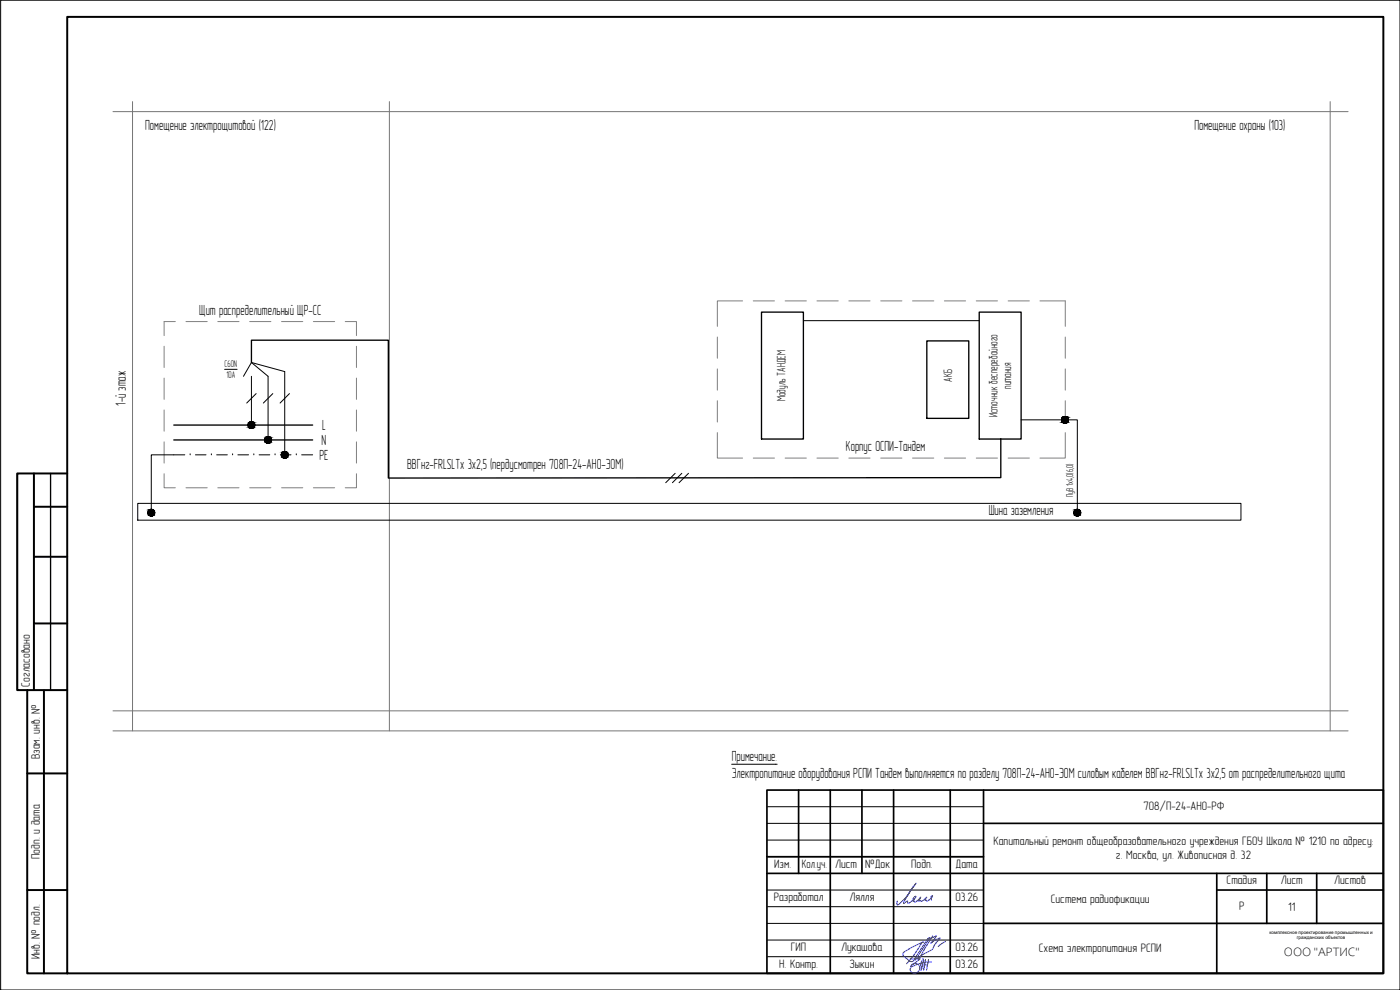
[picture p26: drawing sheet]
<svg xmlns="http://www.w3.org/2000/svg" width="420mm" height="297mm" viewBox="0 0 420 297" stroke-linecap="round" stroke-linejoin="round" font-family="sans-serif">
<defs><g id="words">
<g font-size="4.4">
<text x="43.6" y="39">Помещение электрощитовой (122)</text>
<text x="358.4" y="39">Помещение охраны (103)</text>
<text x="59.8" y="94.4">Щит распределительный ЩР-СС</text>
<text x="37.8" y="121.7" transform="rotate(-90 37.8 121.7)">1-й этаж</text>
<text x="96.7" y="128.9">L</text>
<text x="95.9" y="138">PE</text>
<text x="96.5" y="133.5">N</text>
<text x="253.9" y="135.4">Корпус ОСПИ-Тандем</text>
<text x="122.2" y="140.7">ВВГнг-FRLSLTx 3x2,5 (пердусмотрен 708П-24-АНО-ЭОМ)</text>
<text x="296.7" y="154.6">Шина заземления</text>
<text x="219.6" y="228.4">Примечание.</text>
<text x="219.6" y="233.4">Электропитание оборудования РСПИ Тандем выполняется по разделу 708П-24-АНО-ЭОМ силовым кабелем ВВГнг-FRLSLTx 3x2,5 от распределительного щита</text>
</g>
<text font-size="3.8" x="385.3" y="286.9">ООО &quot;АРТИС&quot;</text>
<g font-size="3.7">
<text x="285.7" y="114.6" transform="rotate(-90 285.7 114.6)">АКБ</text>
<text x="303.5" y="116.6" transform="rotate(-90 303.5 116.6)">питания</text>
<text x="235.7" y="120.3" transform="rotate(-90 235.7 120.3)">Модуль ТАНДЕМ</text>
<text x="299.3" y="125.1" transform="rotate(-90 299.3 125.1)">Источник бесперебойного</text>
<text x="8.9" y="206" transform="rotate(-90 8.9 206)">Согласовано</text>
<text x="11.9" y="227.8" transform="rotate(-90 11.9 227.8)">Взам. инв. №</text>
<text x="343.2" y="243.1">708/П-24-АНО-РФ</text>
<text x="11.9" y="257.7" transform="rotate(-90 11.9 257.7)">Подп. и дата</text>
<text x="298.2" y="253.5">Капитальный ремонт общеобразовательного учреждения ГБОУ Школа № 1210 по адресу:</text>
<text x="334.9" y="257.7">г. Москва, ул. Живописная д. 32</text>
<text x="232.4" y="260.4">Изм.</text>
<text x="240.6" y="260.4">Кол.уч.</text>
<text x="250.6" y="260.4">Лист</text>
<text x="259.7" y="260.4">№Док</text>
<text x="273.5" y="260.4">Подп.</text>
<text x="286.8" y="260.4">Дата</text>
<text x="368.1" y="265.4">Стадия</text>
<text x="384.4" y="265.4">Лист</text>
<text x="400.4" y="265.4">Листов</text>
<text x="232.2" y="270.4">Разработал</text>
<text x="254.9" y="270.4">Лялля</text>
<text x="286.7" y="270.4">03.26</text>
<text x="315.3" y="270.8">Система радиофикации</text>
<text x="371.9" y="272.9">Р</text>
<text x="386.6" y="273.3">11</text>
<text x="11.9" y="287.7" transform="rotate(-90 11.9 287.7)">Инв. № подл.</text>
<text x="237.3" y="285.4">ГИП</text>
<text x="252.4" y="285.4">Лукашова</text>
<text x="286.7" y="285.4">03.26</text>
<text x="311.8" y="285.6">Схема электропитания РСПИ</text>
<text x="233.8" y="290.5">Н. Контр.</text>
<text x="254.9" y="290.4">Зыкин</text>
<text x="286.7" y="290.4">03.26</text>
</g>
<g font-size="2.9">
<text x="67.4" y="110.2">C60N</text>
<text x="67.9" y="113.5">10А</text>
<text x="322.1" y="149.3" transform="rotate(-90 322.1 149.3)">ПуВ 1х4,0(6,0)</text>
</g>
<g font-size="1.4">
<text x="381" y="280.2">комплексное проектирование промышленных и</text>
<text x="389.2" y="281.9">гражданских объектов</text>
</g>
</g></defs>
<!-- layer: 0 -->
<g fill="none" stroke="#000" stroke-width=".3">
<path d="M241.1 96.2h52.8M67.4 110.8h3.8M73.1 112.9l2.4-4.1 5 4.1v19.1M75.5 108.8l9.9 2.7v25M75.5 112.9v14.6M76.9 118.1l-2.9 2.8M81.9 118.1l-2.9 2.8M86.9 118.1l-2.8 2.8M55.5 136.5h-10.1v17.3M57.1 136.5h.1M58.7 136.5h3.1M63.4 136.5h.1"/>
<path d="M65 136.5h3.2M69.8 136.5h.1M71.4 136.5h3.2M76.2 136.5h.1M77.8 136.5h3.2M82.6 136.5h.1M84.1 136.5h3.2M88.9 136.5h.1M90.5 136.5h3.3M306.5 126h16.8v27.8M41.3 151h331.1v5.1h-331.1zM202.6 142l-2.8 2.8"/>
<path d="M204.6 142l-2.8 2.8M206.6 142l-2.8 2.8M219.6 229.3h13.6"/>
<circle cx="75.4" cy="127.5" r="1.01"/>
<circle cx="80.4" cy="132" r="1.01"/>
<circle cx="85.4" cy="136.5" r="1.01"/>
<circle cx="319.6" cy="126" r="1.01"/>
<circle cx="45.4" cy="153.8" r="1.01"/>
<circle cx="323.3" cy="153.8" r="1.01"/>
</g>
<path d="M33.9 33.5h370.7M39.8 30.5v188.8M116.9 30.5v188.8M399.2 30.5v188.8M33.9 219.3h370.7M33.9 213.3h370.7" fill="none" stroke="#767676" stroke-width=".3"/>
<path d="M228.5 93.6h12.6v38.1h-12.6zM293.9 93.6h12.6v38.1h-12.6zM75.5 108.8v-6.7h41v41.3l183.9-.1v-11.7M278.2 102.3h12.5v23.2h-12.5zM52.2 132h41.6M52.2 127.5h41.6" fill="none" stroke="#000" stroke-width=".4"/>
<g fill="#000" stroke="#000" stroke-width=".3">
<path d="M75.2 128.5h.5zM75.3 126.5h.3zM80.2 133h.5zM80.3 131h.3zM85.2 137.4h.5zM85.3 135.5h.3zM319.4 126.9h.4zM319.4 126.9h.5zM319.5 125h.2zM45.2 154.8h.5zM45.3 152.8h.2zM323.1 154.8h.5z"/>
<path d="M323.2 152.8h.2z"/>
<path d="M75.2 128.5h.4zM75.3 128.5h.3z"/>
<path d="M75.3 126.5l.4 .1zM75.2 126.6h.5z"/>
<path d="M75.2 126.6h.6zM75.1 126.6h.7z"/>
<path d="M75.1 126.6h.8zM75.1 126.6h.8z"/>
<path d="M75.1 128.5h.7zM75.1 128.5h.6z"/>
<path d="M75.1 126.6l.8 .1zM75 126.7h.9z"/>
<path d="M75.1 128.4h.8zM75.1 128.4l.7 .1z"/>
<path d="M75 126.7h1zM74.9 126.7h1.1z"/>
<path d="M75 128.4h.9zM75 128.4h.9z"/>
<path d="M74.9 126.7l1.2 .1zM74.8 126.8h1.3z"/>
<path d="M74.9 128.3h1.1zM74.9 128.3l1 .1z"/>
<path d="M74.8 126.8h1.4zM74.7 126.8h1.5z"/>
<path d="M74.8 128.3h1.3zM74.8 128.3h1.2z"/>
<path d="M74.7 126.8l1.5 .1zM74.7 126.8l1.5 .1z"/>
<path d="M74.7 128.2h1.5zM74.7 128.2l1.4 .1z"/>
<path d="M74.7 126.9l1.6 .1zM74.7 126.9l1.6 .1z"/>
<path d="M74.7 128.2h1.5zM74.7 128.2h1.5z"/>
<path d="M74.6 127l1.7 .1zM74.6 127l1.7 .1z"/>
<path d="M74.6 128.1h1.7zM74.6 128.1l1.6 .1z"/>
<path d="M74.6 127.1l1.8 .1zM74.6 127.1l1.8 .1z"/>
<path d="M74.6 128h1.7zM74.6 128l1.7 .1z"/>
<path d="M74.5 127.2h1.9zM74.5 127.2h1.9z"/>
<path d="M74.5 127.9h1.9zM74.5 127.9l1.8 .1z"/>
<path d="M74.5 127.2l1.9 .1zM74.5 127.2l1.9 .1z"/>
<path d="M74.5 127.8h1.9zM74.5 127.8l1.9 .1z"/>
<path d="M74.5 127.3l2 .1zM74.5 127.3l2 .1z"/>
<path d="M74.5 127.7h1.9zM74.5 127.7l1.9 .1z"/>
<path d="M74.5 127.4l2 .1zM74.5 127.4l2 .1z"/>
<path d="M74.5 127.5l2 .1zM74.5 127.5l2 .1z"/>
<path d="M74.5 127.6h2zM74.5 127.6l1.9 .1z"/>
<path d="M80.2 133h.4zM80.3 133h.3z"/>
<path d="M80.3 131h.4zM80.2 131h.5z"/>
<path d="M80.2 131h.6zM80.1 131h.7z"/>
<path d="M80.1 131l.8 .1zM80.1 131.1h.8z"/>
<path d="M80.1 133h.7zM80.1 133h.6z"/>
<path d="M80.1 131.1h.8zM80 131.1h.9z"/>
<path d="M80.1 132.9h.8zM80.1 132.9l.7 .1z"/>
<path d="M80 131.1l1 .1zM79.9 131.2h1.1z"/>
<path d="M80 132.9h.9zM80 132.9h.9z"/>
<path d="M79.9 131.2h1.2zM79.8 131.2h1.3z"/>
<path d="M79.9 132.8h1.1zM79.9 132.8l1 .1z"/>
<path d="M79.8 131.2l1.4 .1zM79.8 131.2l1.4 .1z"/>
<path d="M79.8 132.8h1.3zM79.8 132.8h1.2z"/>
<path d="M79.7 131.3l1.5 .1zM79.7 131.3l1.5 .1z"/>
<path d="M79.7 132.7h1.5zM79.7 132.7l1.4 .1z"/>
<path d="M79.7 131.4l1.6 .1zM79.7 131.4l1.6 .1z"/>
<path d="M79.7 132.6h1.5zM79.7 132.6l1.5 .1z"/>
<path d="M79.6 131.5h1.7zM79.6 131.5h1.7z"/>
<path d="M79.6 132.6h1.7zM79.6 132.6h1.6z"/>
<path d="M79.6 131.5l1.8 .1zM79.6 131.5l1.8 .1z"/>
<path d="M79.6 132.5h1.7zM79.6 132.5l1.7 .1z"/>
<path d="M79.5 131.6l1.9 .1zM79.5 131.6l1.9 .1z"/>
<path d="M79.5 132.4h1.9zM79.5 132.4l1.8 .1z"/>
<path d="M79.5 131.7l1.9 .1zM79.5 131.7l1.9 .1z"/>
<path d="M79.5 132.3h1.9zM79.5 132.3l1.9 .1z"/>
<path d="M79.5 131.8l1.9 .1zM79.5 131.8l1.9 .1z"/>
<path d="M79.5 131.9l2 .1zM79.5 131.9l2 .1z"/>
<path d="M79.5 132.1l1.9 .1zM79.5 132.1l1.9 .1z"/>
<path d="M79.5 132.2h1.9zM79.5 132.2l1.9 .1z"/>
<path d="M79.5 132h2zM79.5 132l1.9 .1z"/>
<path d="M85.2 137.4l.4 .1zM85.3 137.5h.3z"/>
<path d="M85.3 135.5h.4zM85.2 135.5h.5z"/>
<path d="M85.2 135.5h.6zM85.1 135.5h.7z"/>
<path d="M85.1 135.5l.8 .1zM85 135.6h.9z"/>
<path d="M85.1 137.4h.7zM85.1 137.4h.6z"/>
<path d="M85 135.6h1zM85 135.6h1z"/>
<path d="M85 137.4h.9zM85 137.4h.8z"/>
<path d="M85 135.6l1 .1zM84.9 135.7h1.1z"/>
<path d="M85 137.3h1zM85 137.3l.9 .1z"/>
<path d="M84.9 135.7h1.2zM84.9 135.7h1.2z"/>
<path d="M84.9 137.3h1.1zM84.9 137.3h1.1z"/>
<path d="M84.8 135.7l1.4 .1zM84.8 135.7l1.4 .1z"/>
<path d="M84.8 137.2h1.3zM84.8 137.2l1.2 .1z"/>
<path d="M84.8 135.8l1.4 .1zM84.7 135.9h1.5z"/>
<path d="M84.8 137.2h1.4zM84.8 137.2h1.3z"/>
<path d="M84.7 135.9h1.6zM84.7 135.9h1.6z"/>
<path d="M84.7 137.1h1.5zM84.7 137.1l1.5 .1z"/>
<path d="M84.6 135.9l1.7 .1zM84.6 135.9l1.7 .1z"/>
<path d="M84.6 137h1.7zM84.6 137l1.6 .1z"/>
<path d="M84.6 136l1.8 .1zM84.6 136l1.8 .1z"/>
<path d="M84.6 136.9h1.7zM84.6 136.9l1.7 .1z"/>
<path d="M84.5 136.1l1.9 .1zM84.5 136.1l1.9 .1z"/>
<path d="M84.5 136.8h1.9zM84.5 136.8l1.8 .1z"/>
<path d="M84.5 136.2l1.9 .1zM84.5 136.2l1.9 .1z"/>
<path d="M84.5 136.8h1.9zM84.5 136.8h1.9z"/>
<path d="M84.5 136.3l1.9 .1zM84.5 136.3l1.9 .1z"/>
<path d="M84.5 136.4l2 .1zM84.5 136.4l2 .1z"/>
<path d="M84.5 136.6l1.9 .1zM84.5 136.6l1.9 .1z"/>
<path d="M84.5 136.7h1.9zM84.5 136.7l1.9 .1z"/>
<path d="M84.5 136.5h2zM84.5 136.5l1.9 .1z"/>
<path d="M319.4 126.9h.3zM319.5 126.9h.2z"/>
<path d="M319.4 126.9h.3zM319.5 126.9h.2z"/>
<path d="M319.5 125h.3zM319.4 125h.4z"/>
<path d="M319.5 125h.4zM319.4 125h.5z"/>
<path d="M319.4 125h.5zM319.3 125h.6z"/>
<path d="M319.4 125h.6zM319.3 125h.7z"/>
<path d="M319.3 125l.7 .1zM319.2 125.1h.8z"/>
<path d="M319.3 126.9h.6zM319.3 126.9h.5z"/>
<path d="M319.3 125l.8 .1zM319.2 125.1h.9z"/>
<path d="M319.3 126.9h.7zM319.3 126.9h.6z"/>
<path d="M319.2 125.1h.9zM319.1 125.1h1z"/>
<path d="M319.2 126.9h.8zM319.2 126.9h.7z"/>
<path d="M319.2 125.1h.9zM319.1 125.1h1z"/>
<path d="M319.2 126.9h.9zM319.2 126.9h.8z"/>
<path d="M319.1 125.1h1.1zM319 125.1h1.2z"/>
<path d="M319.1 126.8h1zM319.1 126.8l.9 .1z"/>
<path d="M319.1 125.1h1.1zM319.1 125.1h1.1z"/>
<path d="M319.1 126.8h1zM319.1 126.8l1 .1z"/>
<path d="M319 125.1l1.3 .1zM319 125.2h1.3z"/>
<path d="M319 126.8h1.2zM319 126.8h1.1z"/>
<path d="M319.1 125.1l1.2 .1zM319 125.2h1.3z"/>
<path d="M319.1 126.8h1.1zM319.1 126.8h1z"/>
<path d="M319 125.2l1.3 .1zM319 125.2l1.3 .1z"/>
<path d="M319 126.7h1.3zM319 126.7l1.2 .1z"/>
<path d="M319 125.2l1.4 .1zM318.9 125.3h1.5z"/>
<path d="M319 126.7h1.3zM319 126.7l1.2 .1z"/>
<path d="M318.9 125.3h1.5zM318.9 125.3h1.5z"/>
<path d="M318.9 126.6h1.4zM318.9 126.6l1.4 .1z"/>
<path d="M318.9 125.3h1.5zM318.9 125.3h1.5z"/>
<path d="M318.9 126.6h1.5zM318.9 126.6l1.4 .1z"/>
<path d="M318.8 125.3l1.7 .1zM318.8 125.3l1.7 .1z"/>
<path d="M318.8 126.6h1.6zM318.8 126.6h1.5z"/>
<path d="M318.9 125.3l1.6 .1zM318.9 125.3l1.6 .1z"/>
<path d="M318.9 126.6h1.5zM318.9 126.6h1.5z"/>
<path d="M318.8 125.4l1.7 .1zM318.8 125.4l1.7 .1z"/>
<path d="M318.8 126.5h1.7zM318.8 126.5l1.6 .1z"/>
<path d="M318.8 125.4l1.7 .1zM318.8 125.4l1.7 .1z"/>
<path d="M318.8 126.5h1.7zM318.8 126.5l1.6 .1z"/>
<path d="M318.7 125.5l1.8 .1zM318.7 125.5l1.8 .1z"/>
<path d="M318.7 126.4h1.8zM318.7 126.4l1.8 .1z"/>
<path d="M318.7 125.5l1.9 .1zM318.7 125.5l1.9 .1z"/>
<path d="M318.7 126.4h1.8zM318.7 126.4l1.8 .1z"/>
<path d="M318.7 125.6l1.9 .1zM318.7 125.6l1.9 .1z"/>
<path d="M318.7 126.3h1.8zM318.7 126.3l1.8 .1z"/>
<path d="M318.7 125.7l1.9 .1zM318.7 125.7l1.9 .1z"/>
<path d="M318.7 126.2h1.9zM318.7 126.2l1.8 .1z"/>
<path d="M318.7 125.6l1.9 .1zM318.7 125.6l1.9 .1z"/>
<path d="M318.7 126.3h1.9zM318.7 126.3l1.8 .1z"/>
<path d="M318.7 125.7l1.9 .1zM318.7 125.7l1.9 .1z"/>
<path d="M318.7 126.2h1.9zM318.7 126.2l1.9 .1z"/>
<path d="M318.6 125.8l2 .1zM318.6 125.8l2 .1z"/>
<path d="M318.6 125.9l2 .1zM318.6 125.9l2 .1z"/>
<path d="M318.6 126l2 .1zM318.6 126l2 .1z"/>
<path d="M318.6 126.1h2zM318.6 126.1h2z"/>
<path d="M318.6 126.1h2zM318.6 126.1l2 .1z"/>
<path d="M318.7 125.8l1.9 .1zM318.7 125.8l1.9 .1z"/>
<path d="M318.7 126.1h1.9zM318.7 126.1l1.9 .1z"/>
<path d="M318.6 125.9l2 .1zM318.6 125.9l2 .1z"/>
<path d="M318.6 126l2 .1zM318.6 126l2 .1z"/>
<path d="M318.6 126.1h2zM318.6 126.1h2z"/>
<path d="M45.2 154.8h.3zM45.3 154.8h.2z"/>
<path d="M45.3 152.8l.4 .1zM45.2 152.9h.5z"/>
<path d="M45.2 152.9h.5zM45.1 152.9h.6z"/>
<path d="M45.1 152.9h.7zM45 152.9h.8z"/>
<path d="M45.1 154.8h.6zM45.1 154.8h.6z"/>
<path d="M45 152.9l.9 .1zM44.9 153h1z"/>
<path d="M45 154.7h.8zM45 154.7l.7 .1z"/>
<path d="M44.9 153h1.1zM44.8 153h1.2z"/>
<path d="M44.9 154.7h1zM44.9 154.7h.9z"/>
<path d="M44.8 153l1.3 .1zM44.7 153.1h1.4z"/>
<path d="M44.8 154.7h1.2zM44.8 154.7h1.1z"/>
<path d="M44.7 153.1h1.4zM44.7 153.1h1.4z"/>
<path d="M44.7 154.6h1.4zM44.7 154.6l1.3 .1z"/>
<path d="M44.7 153.1l1.5 .1zM44.6 153.2h1.6z"/>
<path d="M44.7 154.5h1.4zM44.7 154.5l1.4 .1z"/>
<path d="M44.6 153.2l1.6 .1zM44.6 153.2l1.6 .1z"/>
<path d="M44.6 154.4h1.6zM44.6 154.4l1.5 .1z"/>
<path d="M44.6 153.3l1.7 .1zM44.6 153.3l1.7 .1z"/>
<path d="M44.6 154.4h1.6zM44.6 154.4h1.6z"/>
<path d="M44.5 153.4l1.8 .1zM44.5 153.4l1.8 .1z"/>
<path d="M44.5 154.3h1.8zM44.5 154.3l1.7 .1z"/>
<path d="M44.5 153.5l1.9 .1zM44.5 153.5l1.9 .1z"/>
<path d="M44.5 154.2h1.8zM44.5 154.2l1.8 .1z"/>
<path d="M44.5 153.6h1.9zM44.5 153.6h1.9z"/>
<path d="M44.5 154.1h1.9zM44.5 154.1l1.8 .1z"/>
<path d="M44.4 153.6l2 .1zM44.4 153.6l2 .1z"/>
<path d="M44.4 153.7l2 .1zM44.4 153.7l2 .1z"/>
<path d="M44.4 153.9l2 .1zM44.4 153.9l2 .1z"/>
<path d="M44.4 154h2zM44.4 154l2 .1z"/>
<path d="M44.4 153.8h2zM44.4 153.8l2 .1z"/>
<path d="M323.1 154.8h.3zM323.2 154.8h.2z"/>
<path d="M323.2 152.8l.4 .1zM323.1 152.9h.5z"/>
<path d="M323.1 152.9h.5zM323 152.9h.6z"/>
<path d="M323 152.9h.7zM322.9 152.9h.8z"/>
<path d="M323 154.8h.6zM323 154.8h.6z"/>
<path d="M322.9 152.9l.9 .1zM322.8 153h1z"/>
<path d="M322.9 154.7h.8zM322.9 154.7l.7 .1z"/>
<path d="M322.8 153h1.1zM322.7 153h1.2z"/>
<path d="M322.8 154.7h1zM322.8 154.7h.9z"/>
<path d="M322.7 153l1.3 .1zM322.7 153.1h1.3z"/>
<path d="M322.7 154.7h1.2zM322.7 154.7h1.1z"/>
<path d="M322.7 153.1h1.3zM322.7 153.1h1.3z"/>
<path d="M322.7 154.6h1.3zM322.7 154.6l1.2 .1z"/>
<path d="M322.6 153.1l1.5 .1zM322.5 153.2h1.6z"/>
<path d="M322.6 154.5h1.4zM322.6 154.5l1.4 .1z"/>
<path d="M322.5 153.2l1.6 .1zM322.5 153.2l1.6 .1z"/>
<path d="M322.5 154.4h1.6zM322.5 154.4l1.5 .1z"/>
<path d="M322.5 153.3l1.7 .1zM322.5 153.3l1.7 .1z"/>
<path d="M322.5 154.4h1.6zM322.5 154.4h1.6z"/>
<path d="M322.4 153.4l1.8 .1zM322.4 153.4l1.8 .1z"/>
<path d="M322.4 154.3h1.8zM322.4 154.3l1.7 .1z"/>
<path d="M322.4 153.5l1.9 .1zM322.4 153.5l1.9 .1z"/>
<path d="M322.4 154.2h1.8zM322.4 154.2l1.8 .1z"/>
<path d="M322.3 153.6h2zM322.3 153.6h2z"/>
<path d="M322.3 154.1h2zM322.3 154.1l1.9 .1z"/>
<path d="M322.3 153.6l2 .1zM322.3 153.6l2 .1z"/>
<path d="M322.3 153.7l2 .1zM322.3 153.7l2 .1z"/>
<path d="M322.3 153.9l2 .1zM322.3 153.9l2 .1z"/>
<path d="M322.3 154h2zM322.3 154l2 .1z"/>
<path d="M322.3 153.8h2zM322.3 153.8l2 .1z"/>
</g>
<g fill="none" stroke="#808080" stroke-width=".3">
<path d="M52.6 96.5h-3.3v4.2M55.8 96.5h6.4M65.4 96.5h6.3M74.9 96.5h6.4M84.5 96.5h6.4M94 96.5h6.4M103.6 96.5h3.4v4.2M222.9 90.3h-7.6v7.6M226.1 90.3h6.3M235.6 90.3h6.4M245.2 90.3h6.4M254.7 90.3h6.4"/>
<path d="M264.3 90.3h6.4M273.9 90.3h6.3M283.4 90.3h6.4M293 90.3h6.4M302.6 90.3h6.3M312.1 90.3h7.6v7.6M49.3 103.9v6.4M49.3 113.4v6.4M107 103.9v6.4M107 113.4v6.4M215.3 101.1v6.4M215.3 110.7v6.4"/>
<path d="M319.7 101.1v6.4M319.7 110.7v6.4M49.3 123v6.4M49.3 132.6v6.3M107 123v6.4M107 132.6v6.3M215.3 129.8v7.6h7.6M215.3 120.2v6.4M226.1 137.4h6.3M235.6 137.4h6.4M245.2 137.4h6.4M254.7 137.4h6.4"/>
<path d="M264.3 137.4h6.4M273.9 137.4h6.3M283.4 137.4h6.4M293 137.4h6.4M302.6 137.4h6.3M319.7 129.8v7.6h-7.6M319.7 120.2v6.4M49.3 142.1v4.3h3.3M55.8 146.4h6.4M65.4 146.4h6.3M74.9 146.4h6.4M84.5 146.4h6.4"/>
<path d="M94 146.4h6.4M107 142.1v4.3h-3.4"/>
</g>
<path d="M20.2 5.1h395v286.9h-395zM10.2 152h10M10.2 142.1v65M20.2 142.1h-15v65h3M10.2 167.1h10M10.2 187.1h10M13.2 207.1v84.9M20.2 207.1h-12v84.9h12M8.2 232.1h12M8.2 267h12" fill="none" stroke="#000" stroke-width=".59"/>
<path d="M5.2 142.1v65M15.2 142.1v65" fill="none" stroke="#000" stroke-width=".4"/>
<g fill="none" stroke="#000" stroke-width=".51">
<path d="M230.2 237.1h185v54.9h-185zM239.7 237.1v25M249.2 237.1v54.9M258.7 237.1v25M268.2 237.1v54.9M285.2 237.1v54.9M295.2 237.1v54.9M230.2 257.1h65M295.2 247h120M230.2 262.1h185M295.2 277.1h120M365.2 262.1v29.9"/>
<path d="M365.2 267h50M380.2 262.1v15M395.2 262.1v15"/>
</g>
<path d="M230.2 257.1h65M230.2 252.1h65M230.2 247h65M230.2 242h65M230.2 277.1h185M230.2 272h65M230.2 267h65M230.2 287h65M230.2 282.1h65" fill="none" stroke="#000" stroke-width=".3"/>
<path d="M279.6 270.1l-.1-.3a.62 .62 0 0 1-.1-.6 .62 .62 0 0 1 .5-.4l-.6 .8a1.13 1.13 0 0 1-1.2 .7l-.1-.2h-.4l.6-.9-1.3 1.1-.5 .1a.25 .25 0 0 0-.2-.3 .25 .25 0 0 0-.3 .2h-.2l.7-1.1-.6 .6a1.28 1.28 0 0 1-1.4 .8l-.3-.3 .3-.6-.4 .1 .8-.9a3.6 3.6 0 0 1-2.1 2.1 .4 .4 0 0 1-.4-.3 .4 .4 0 0 1 .1-.4l-1.2 .7 .1-.4 1.6-2.9 1.9-2.7a23.3 23.3 0 0 1-5.2 6.4h-.4l.2-1" fill="none" stroke="#00f" stroke-width=".3"/>
<g fill="none" stroke="#00f" stroke-width=".3">
<path d="M273.2 287.7h2.9l-2.8 2.3M273.3 290a1.43 1.43 0 0 1 2.1-.7 1.43 1.43 0 0 1 .2 2.2M273.9 289.9a1.15 1.15 0 0 0-.5 1.6 1.15 1.15 0 0 0 1.6 .5l.6-.5M276.6 288.4l-.6 2.4M277.5 289.5h.9M277.8 287.9l-.6 3.2 .2-1.7-.4-1.8-.1 1.8-.5 1.7 .3-2.7M278.4 281.6l.7-.3-4.5 6.8M278.4 281.6l-4.4 6.9h-.5a4.4 4.4 0 0 1-2.5-1.9v-.6l.4-.4 2.2-1.3 3.5-1.7-.6 .4-2.1 3.4-2.3 2.8M278.4 282l2.6-1.2-1.6 2.2 1.2-.9 1.5-.7-1.8 2.4a1.99 1.99 0 0 1-1.6 1.7l-1.7 .9-1.5 1.2M278.7 287.9l-.6 3.2M279.6 288.6l-3 .3-2.7 1.1M279.9 280.8l-2.2 3.6-2 3.7"/>
<path d="M283.8 282.5l-2.2 1.5"/>
</g>
<!-- layer: G-ANOTVPRT_T -->
<path d="M.2 .1h420v296.9h-420z" fill="none" stroke="#000" stroke-width=".3"/>
<use href="#words"/>
</svg>
